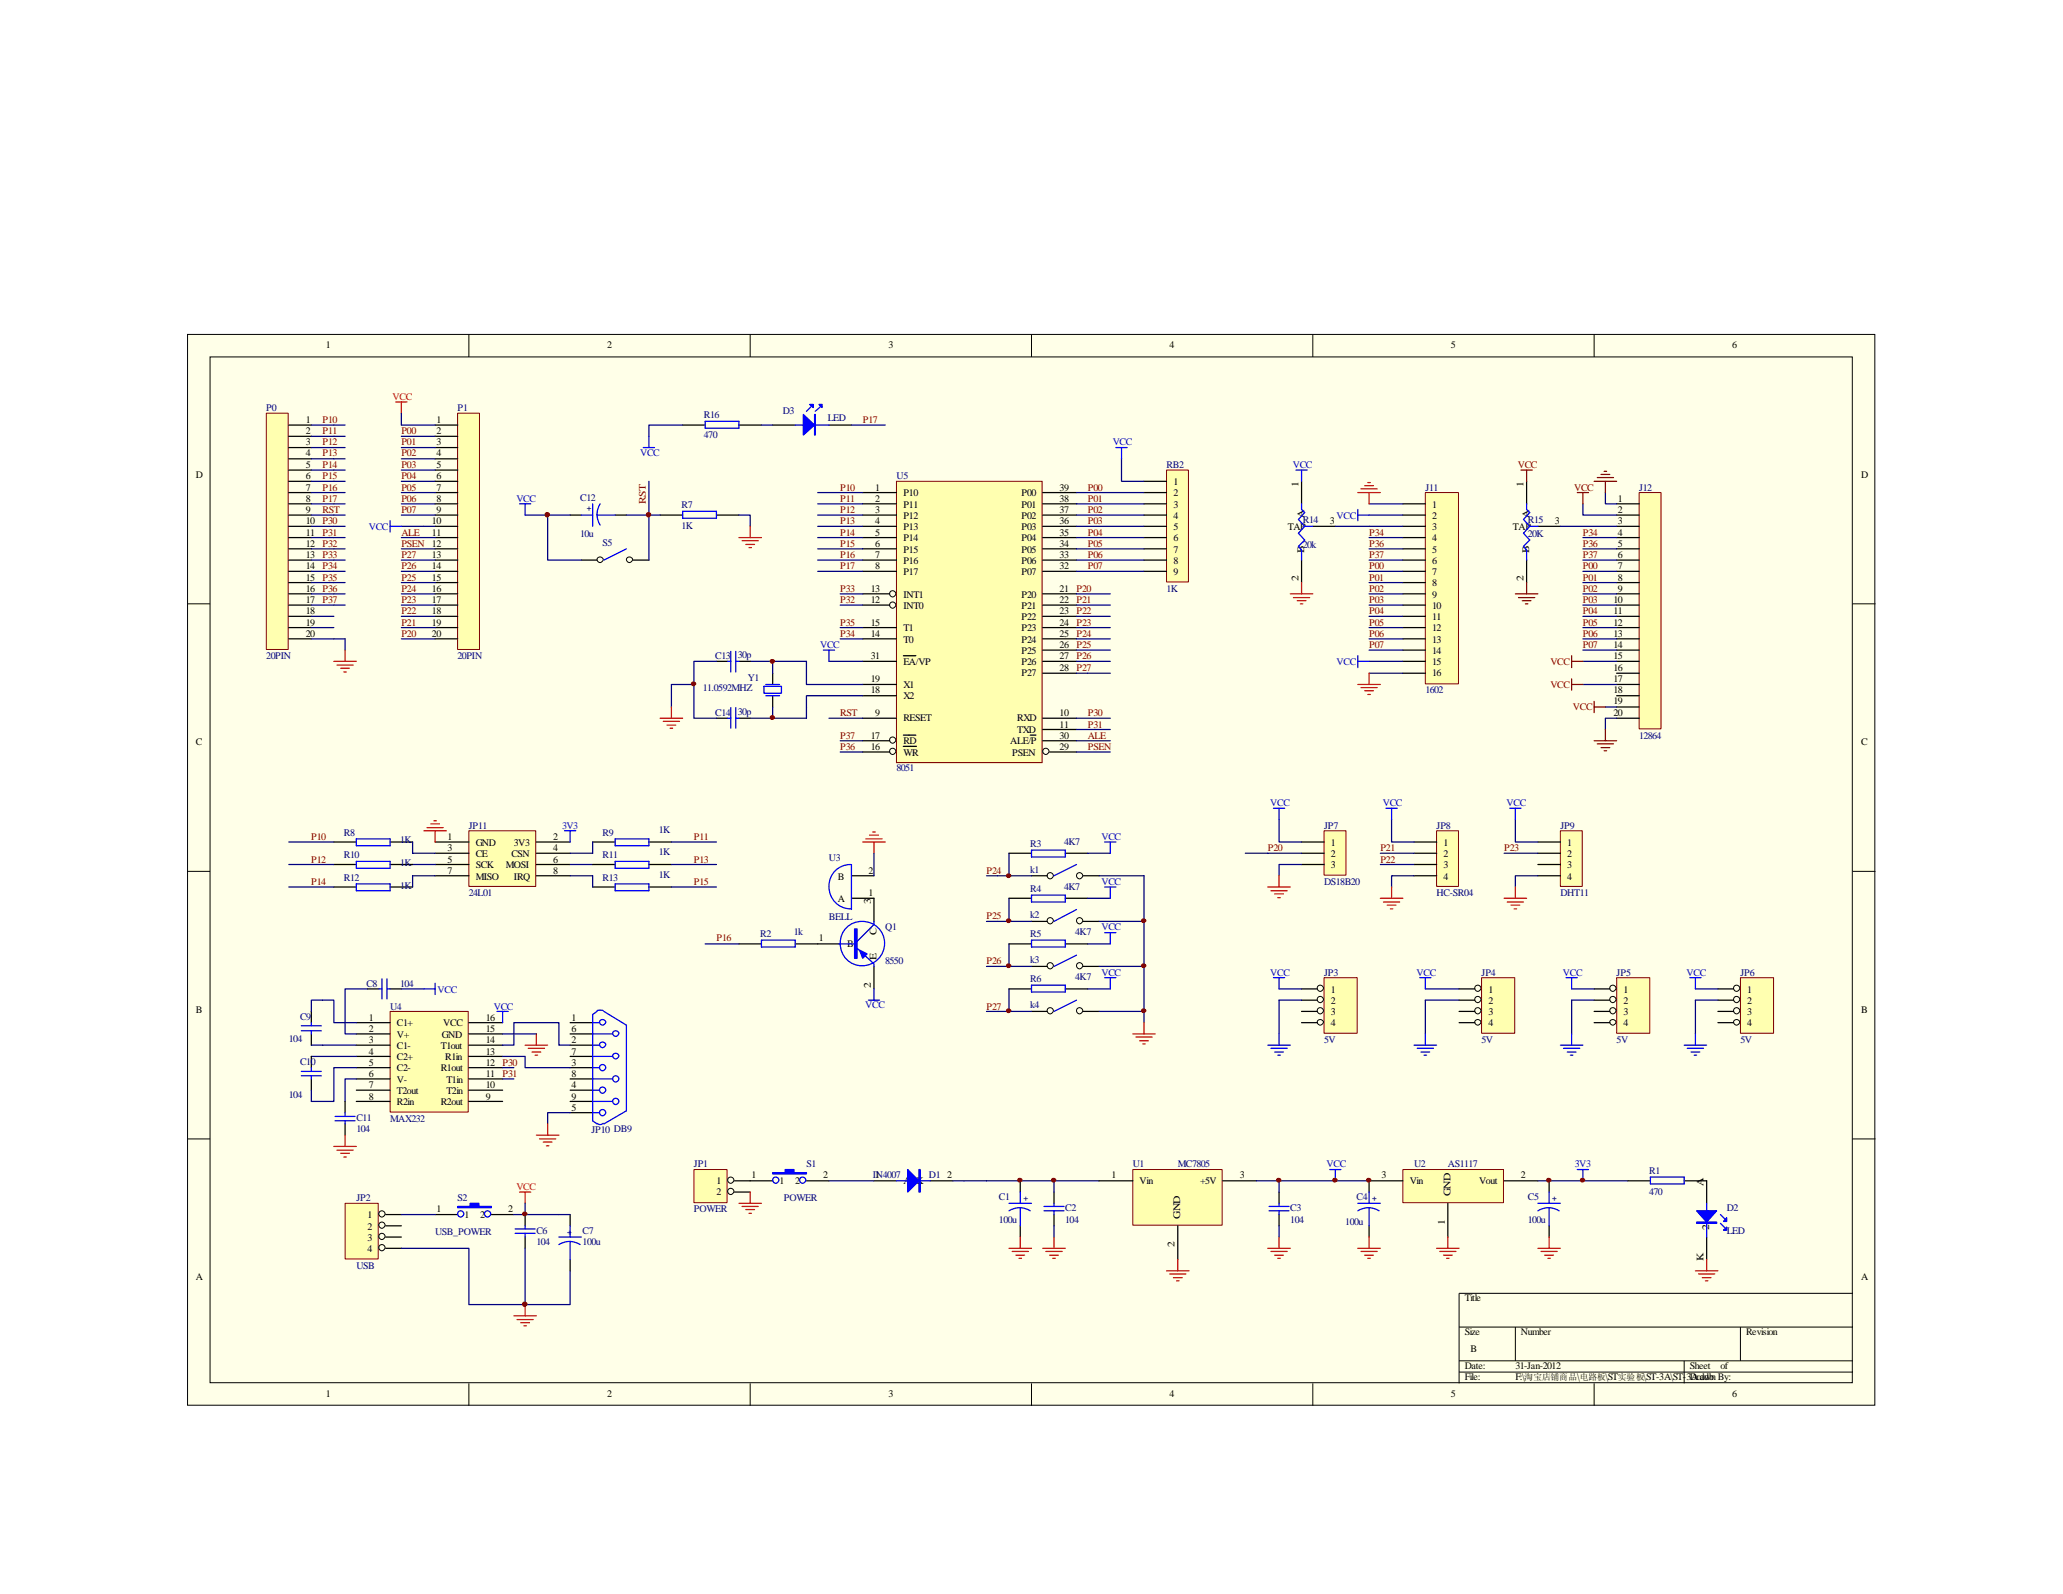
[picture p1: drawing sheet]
<svg xmlns="http://www.w3.org/2000/svg" width="279mm" height="216mm" viewBox="0 0 279 216" stroke-linecap="round" stroke-linejoin="round" font-family="sans-serif">
<defs><g id="words">
<g font-size="1.4">
<text x="44.1" y="47.2">1</text>
<text x="82.2" y="47.2">2</text>
<text x="120.3" y="47.2">3</text>
<text x="158.4" y="47.2">4</text>
<text x="196.5" y="47.2">5</text>
<text x="234.6" y="47.2">6</text>
<text x="41.4" y="57.2">1</text>
<text x="41.4" y="58.8">2</text>
<text x="59.1" y="57.2">1</text>
<text x="59.1" y="58.8">2</text>
<text x="26.5" y="64.8">D</text>
<text x="41.4" y="60.3">3</text>
<text x="41.4" y="61.8">4</text>
<text x="41.4" y="63.3">5</text>
<text x="41.4" y="64.9">6</text>
<text x="59.1" y="60.3">3</text>
<text x="59.1" y="61.8">4</text>
<text x="59.1" y="63.3">5</text>
<text x="59.1" y="64.9">6</text>
<text x="158.9" y="65.7">1</text>
<text x="175.9" y="66" transform="rotate(-90 175.9 66)">1</text>
<text x="206.3" y="66" transform="rotate(-90 206.3 66)">1</text>
<text x="252.1" y="64.8">D</text>
<text x="41.4" y="66.5">7</text>
<text x="41.4" y="68">8</text>
<text x="41.4" y="69.5">9</text>
<text x="41.4" y="71">10</text>
<text x="58.5" y="71">10</text>
<text x="59.1" y="66.5">7</text>
<text x="59.1" y="68">8</text>
<text x="59.1" y="69.5">9</text>
<text x="118.5" y="66.5">1</text>
<text x="118.5" y="68">2</text>
<text x="118.5" y="69.5">3</text>
<text x="118.5" y="71">4</text>
<text x="122.3" y="67.2">P10</text>
<text x="122.3" y="68.7">P11</text>
<text x="122.3" y="70.3">P12</text>
<text x="122.3" y="71.8">P13</text>
<text x="138.3" y="67.2">P00</text>
<text x="138.3" y="68.7">P01</text>
<text x="138.3" y="70.3">P02</text>
<text x="138.3" y="71.8">P03</text>
<text x="143.5" y="66.5">39</text>
<text x="143.5" y="68">38</text>
<text x="143.5" y="69.5">37</text>
<text x="143.5" y="71">36</text>
<text x="158.9" y="67.2">2</text>
<text x="158.9" y="68.7">3</text>
<text x="158.9" y="70.3">4</text>
<text x="158.9" y="71.8">5</text>
<text x="174.4" y="71.8">TAP</text>
<text x="176.6" y="70.2" transform="rotate(-90 176.6 70.2)">A</text>
<text x="180.1" y="71">3</text>
<text x="194" y="68.7">1</text>
<text x="194" y="70.3">2</text>
<text x="194" y="71.8">3</text>
<text x="204.9" y="71.8">TAP</text>
<text x="207.1" y="70.2" transform="rotate(-90 207.1 70.2)">A</text>
<text x="210.6" y="71">3</text>
<text x="219.1" y="68">1</text>
<text x="219.1" y="69.5">2</text>
<text x="219.1" y="71">3</text>
<text x="41.4" y="72.6">11</text>
<text x="41.4" y="74.1">12</text>
<text x="41.4" y="75.6">13</text>
<text x="41.4" y="77.1">14</text>
<text x="58.5" y="72.6">11</text>
<text x="58.5" y="74.1">12</text>
<text x="58.5" y="75.6">13</text>
<text x="58.5" y="77.1">14</text>
<text x="118.5" y="72.6">5</text>
<text x="118.5" y="74.1">6</text>
<text x="118.5" y="75.6">7</text>
<text x="118.5" y="77.1">8</text>
<text x="122.3" y="73.3">P14</text>
<text x="122.3" y="74.8">P15</text>
<text x="122.3" y="76.4">P16</text>
<text x="122.3" y="77.9">P17</text>
<text x="138.3" y="73.3">P04</text>
<text x="138.3" y="74.8">P05</text>
<text x="138.3" y="76.4">P06</text>
<text x="138.3" y="77.9">P07</text>
<text x="143.5" y="72.6">35</text>
<text x="143.5" y="74.1">34</text>
<text x="143.5" y="75.6">33</text>
<text x="143.5" y="77.1">32</text>
<text x="158.9" y="73.3">6</text>
<text x="158.9" y="74.8">7</text>
<text x="158.9" y="76.4">8</text>
<text x="158.9" y="77.9">9</text>
<text x="176.6" y="74.9" transform="rotate(-90 176.6 74.9)">B</text>
<text x="194" y="73.3">4</text>
<text x="194" y="74.8">5</text>
<text x="194" y="76.4">6</text>
<text x="194" y="77.9">7</text>
<text x="207.1" y="74.9" transform="rotate(-90 207.1 74.9)">B</text>
<text x="219.1" y="72.6">4</text>
<text x="219.1" y="74.1">5</text>
<text x="219.1" y="75.6">6</text>
<text x="219.1" y="77.1">7</text>
<text x="41.4" y="78.7">15</text>
<text x="41.4" y="80.2">16</text>
<text x="41.4" y="81.7">17</text>
<text x="41.4" y="83.2">18</text>
<text x="58.5" y="78.7">15</text>
<text x="58.5" y="80.2">16</text>
<text x="58.5" y="81.7">17</text>
<text x="58.5" y="83.2">18</text>
<text x="117.9" y="81.7">12</text>
<text x="117.9" y="80.2">13</text>
<text x="122.3" y="82.5">INT0</text>
<text x="122.3" y="80.9">INT1</text>
<text x="138.3" y="80.9">P20</text>
<text x="138.3" y="82.5">P21</text>
<text x="138.3" y="84">P22</text>
<text x="143.5" y="80.2">21</text>
<text x="143.5" y="81.7">22</text>
<text x="143.5" y="83.2">23</text>
<text x="175.9" y="78.7" transform="rotate(-90 175.9 78.7)">2</text>
<text x="194" y="79.4">8</text>
<text x="194" y="80.9">9</text>
<text x="194" y="82.5">10</text>
<text x="194" y="84">11</text>
<text x="206.3" y="78.7" transform="rotate(-90 206.3 78.7)">2</text>
<text x="218.5" y="81.7">10</text>
<text x="218.5" y="83.2">11</text>
<text x="219.1" y="78.7">8</text>
<text x="219.1" y="80.2">9</text>
<text x="41.4" y="84.8">19</text>
<text x="41.4" y="86.3">20</text>
<text x="58.5" y="84.8">19</text>
<text x="58.5" y="86.3">20</text>
<text x="117.9" y="89.3">31</text>
<text x="117.9" y="86.3">14</text>
<text x="117.9" y="84.8">15</text>
<text x="122.3" y="87">T0</text>
<text x="122.3" y="85.5">T1</text>
<text x="138.3" y="85.5">P23</text>
<text x="138.3" y="87">P24</text>
<text x="138.3" y="88.6">P25</text>
<text x="143.5" y="84.8">24</text>
<text x="143.5" y="86.3">25</text>
<text x="143.5" y="87.8">26</text>
<text x="143.5" y="89.3">27</text>
<text x="194" y="85.5">12</text>
<text x="194" y="87">13</text>
<text x="194" y="88.6">14</text>
<text x="218.5" y="84.8">12</text>
<text x="218.5" y="86.3">13</text>
<text x="218.5" y="87.8">14</text>
<text x="218.5" y="89.3">15</text>
<text x="117.9" y="92.4">19</text>
<text x="117.9" y="93.9">18</text>
<text x="122.3" y="90.1">EA/VP</text>
<text x="122.3" y="93.1">X1</text>
<text x="122.3" y="94.7">X2</text>
<text x="138.3" y="90.1">P26</text>
<text x="138.3" y="91.6">P27</text>
<text x="143.5" y="90.8">28</text>
<text x="194" y="90.1">15</text>
<text x="194" y="91.6">16</text>
<text x="218.5" y="90.8">16</text>
<text x="218.5" y="92.4">17</text>
<text x="218.5" y="93.9">18</text>
<text x="218.5" y="95.4">19</text>
<text x="26.5" y="100.9">C</text>
<text x="117.9" y="100.1">17</text>
<text x="117.9" y="101.6">16</text>
<text x="118.5" y="96.9">9</text>
<text x="122.3" y="97.7">RESET</text>
<text x="122.3" y="100.8">RD</text>
<text x="136.8" y="100.8">ALE/P</text>
<text x="137.8" y="99.3">TXD</text>
<text x="137.8" y="97.7">RXD</text>
<text x="143.5" y="101.6">29</text>
<text x="143.5" y="100.1">30</text>
<text x="143.5" y="98.6">11</text>
<text x="143.5" y="96.9">10</text>
<text x="218.5" y="96.9">20</text>
<text x="252.1" y="100.9">C</text>
<text x="122.3" y="102.4">WR</text>
<text x="137.1" y="102.4">PSEN</text>
<text x="60.6" y="113.8">1</text>
<text x="74.9" y="113.8">2</text>
<text x="60.6" y="115.3">3</text>
<text x="60.6" y="116.8">5</text>
<text x="60.6" y="118.4">7</text>
<text x="64.4" y="114.6">GND</text>
<text x="64.4" y="116.1">CE</text>
<text x="64.4" y="117.6">SCK</text>
<text x="64.4" y="119.1">MISO</text>
<text x="68.5" y="117.6">MOSI</text>
<text x="69.3" y="116.1">CSN</text>
<text x="69.6" y="114.6">3V3</text>
<text x="69.6" y="119.1">IRQ</text>
<text x="74.9" y="118.4">8</text>
<text x="74.9" y="115.3">4</text>
<text x="74.9" y="116.8">6</text>
<text x="113.5" y="119.1">B</text>
<text x="117.6" y="118.4">2</text>
<text x="180.3" y="114.6">1</text>
<text x="180.3" y="116.1">2</text>
<text x="180.3" y="117.6">3</text>
<text x="195.5" y="114.6">1</text>
<text x="195.5" y="116.1">2</text>
<text x="195.5" y="117.6">3</text>
<text x="195.5" y="119.1">4</text>
<text x="212.3" y="114.6">1</text>
<text x="212.3" y="116.1">2</text>
<text x="212.3" y="117.6">3</text>
<text x="212.3" y="119.1">4</text>
<text x="113.5" y="122.2">A</text>
<text x="117.6" y="121.4">1</text>
<text x="117.9" y="122.4" transform="rotate(-90 117.9 122.4)">3</text>
<text x="110.9" y="127.5">1</text>
<text x="114.7" y="128.3">B</text>
<text x="118.7" y="130" transform="rotate(-90 118.7 130)">E</text>
<text x="118.7" y="126.6" transform="rotate(-90 118.7 126.6)">C</text>
<text x="26.5" y="137.2">B</text>
<text x="117.9" y="133.8" transform="rotate(-90 117.9 133.8)">2</text>
<text x="180.3" y="134.5">1</text>
<text x="180.3" y="136">2</text>
<text x="180.3" y="137.5">3</text>
<text x="201.6" y="134.5">1</text>
<text x="201.6" y="136">2</text>
<text x="201.6" y="137.5">3</text>
<text x="219.9" y="134.5">1</text>
<text x="219.9" y="136">2</text>
<text x="219.9" y="137.5">3</text>
<text x="236.6" y="134.5">1</text>
<text x="236.6" y="136">2</text>
<text x="236.6" y="137.5">3</text>
<text x="252.1" y="137.2">B</text>
<text x="50" y="138.3">1</text>
<text x="50" y="139.8">2</text>
<text x="50" y="141.3">3</text>
<text x="50" y="142.8">4</text>
<text x="53.8" y="139">C1+</text>
<text x="53.8" y="140.5">V+</text>
<text x="53.8" y="142.1">C1-</text>
<text x="53.8" y="143.6">C2+</text>
<text x="59.7" y="142.1">T1out</text>
<text x="59.9" y="140.5">GND</text>
<text x="60" y="139">VCC</text>
<text x="60.3" y="143.6">R1in</text>
<text x="65.8" y="141.3">14</text>
<text x="65.8" y="139.8">15</text>
<text x="65.8" y="142.8">13</text>
<text x="65.8" y="138.3">16</text>
<text x="77.4" y="138.3">1</text>
<text x="77.4" y="139.8">6</text>
<text x="77.4" y="141.3">2</text>
<text x="77.4" y="142.8">7</text>
<text x="180.3" y="139">4</text>
<text x="201.6" y="139">4</text>
<text x="219.9" y="139">4</text>
<text x="236.6" y="139">4</text>
<text x="50" y="144.4">5</text>
<text x="50" y="145.9">6</text>
<text x="50" y="147.4">7</text>
<text x="50" y="148.9">8</text>
<text x="53.8" y="145.1">C2-</text>
<text x="53.8" y="146.6">V-</text>
<text x="53.8" y="148.2">T2out</text>
<text x="53.8" y="149.7">R2in</text>
<text x="59.7" y="149.7">R2out</text>
<text x="59.7" y="145.1">R1out</text>
<text x="60.5" y="148.2">T2in</text>
<text x="60.5" y="146.6">T1in</text>
<text x="65.8" y="148.9">9</text>
<text x="65.8" y="147.4">10</text>
<text x="65.8" y="145.9">11</text>
<text x="65.8" y="144.4">12</text>
<text x="77.4" y="144.4">3</text>
<text x="77.4" y="145.9">8</text>
<text x="77.4" y="147.4">4</text>
<text x="77.4" y="148.9">9</text>
<text x="77.4" y="150.5">5</text>
<text x="97" y="160.4">1</text>
<text x="97" y="161.9">2</text>
<text x="101.8" y="159.6">1</text>
<text x="105.6" y="160.4">1</text>
<text x="107.7" y="160.4">2</text>
<text x="111.5" y="159.6">2</text>
<text x="122.3" y="160.4">A</text>
<text x="124.1" y="160.4">K</text>
<text x="128.3" y="159.6">2</text>
<text x="150.5" y="159.6">1</text>
<text x="154.3" y="160.4">Vin</text>
<text x="162.6" y="160.4">+5V</text>
<text x="167.9" y="159.6">3</text>
<text x="187.1" y="159.6">3</text>
<text x="190.9" y="160.4">Vin</text>
<text x="200.3" y="160.4">Vout</text>
<text x="206" y="159.6">2</text>
<text x="230.7" y="160.7" transform="rotate(-90 230.7 160.7)">A</text>
<text x="49.8" y="164.9">1</text>
<text x="49.8" y="166.5">2</text>
<text x="59.1" y="164.2">1</text>
<text x="62.9" y="164.9">1</text>
<text x="65" y="164.9">2</text>
<text x="68.8" y="164.2">2</text>
<text x="159.9" y="165.1" transform="rotate(-90 159.9 165.1)">GND</text>
<text x="195.7" y="165.9" transform="rotate(-90 195.7 165.9)">1</text>
<text x="196.4" y="162.1" transform="rotate(-90 196.4 162.1)">GND</text>
<text x="231.5" y="166.6" transform="rotate(-90 231.5 166.6)">2</text>
<text x="231.5" y="164.5" transform="rotate(-90 231.5 164.5)">1</text>
<text x="26.5" y="173.4">A</text>
<text x="49.8" y="168.1">3</text>
<text x="49.8" y="169.6">4</text>
<text x="159.1" y="168.9" transform="rotate(-90 159.1 168.9)">2</text>
<text x="230.7" y="170.9" transform="rotate(-90 230.7 170.9)">K</text>
<text x="252.1" y="173.4">A</text>
<text x="198.4" y="176.3">Title</text>
<text x="198.4" y="180.8">Size</text>
<text x="198.4" y="185.4">Date:</text>
<text x="199.1" y="183.1">B</text>
<text x="205.2" y="185.4">31-Jan-2012</text>
<text x="206" y="180.8">Number</text>
<text x="228.9" y="185.4">Sheet</text>
<text x="233" y="185.4">of</text>
<text x="236.5" y="180.8">Revision</text>
<text x="44.1" y="189.2">1</text>
<text x="82.2" y="189.2">2</text>
<text x="120.3" y="189.2">3</text>
<text x="158.4" y="189.2">4</text>
<text x="196.5" y="189.2">5</text>
<text x="198.4" y="186.9">File:</text>
<text x="205.2" y="186.9">F:\</text>
<text x="213.6" y="186.9">\</text>
<text x="217.4" y="186.9">\ST</text>
<text x="222.6" y="186.9">\ST-3A\ST-</text>
<text x="228.4" y="186.9">3Dradb</text>
<text x="229" y="186.9">A.dwn By:</text>
<text x="234.6" y="189.2">6</text>
</g>
<g font-size="1.4" fill="#000080">
<text x="36.1" y="55.7">P0</text>
<text x="62" y="55.7">P1</text>
<text x="95.3" y="56.6">R16</text>
<text x="95.3" y="59.3">470</text>
<text x="106" y="56">D3</text>
<text x="112.1" y="57.1">LED</text>
<text x="121.4" y="64.9">U5</text>
<text x="158" y="63.3">RB2</text>
<text x="78.6" y="67.8">C12</text>
<text x="92.3" y="68.8">R7</text>
<text x="92.3" y="71.6">1K</text>
<text x="176.4" y="70.9">R14</text>
<text x="193" y="66.5">J11</text>
<text x="206.9" y="70.9">R15</text>
<text x="222" y="66.5">J12</text>
<text x="78.6" y="72.7">10u</text>
<text x="81.6" y="73.9">S5</text>
<text x="176.4" y="74.3">20k</text>
<text x="206.9" y="72.7">20K</text>
<text x="158" y="80.2">1K</text>
<text x="36.1" y="89.3">20PIN</text>
<text x="62" y="89.3">20PIN</text>
<text x="96.9" y="89.3">C13</text>
<text x="99.9" y="89.2">30p</text>
<text x="95.2" y="93.6">11.0592MHZ</text>
<text x="101.3" y="92.3">Y1</text>
<text x="193" y="93.9">1602</text>
<text x="96.9" y="96.9">C14</text>
<text x="99.9" y="96.9">30p</text>
<text x="222" y="100.1">12864</text>
<text x="121.4" y="104.5">8051</text>
<text x="46.6" y="113.2">R8</text>
<text x="63.5" y="112.3">JP11</text>
<text x="81.6" y="113.2">R9</text>
<text x="89.2" y="112.9">1K</text>
<text x="179.3" y="112.3">JP7</text>
<text x="194.6" y="112.3">JP8</text>
<text x="211.3" y="112.3">JP9</text>
<text x="46.6" y="116.2">R10</text>
<text x="46.6" y="119.3">R12</text>
<text x="54.2" y="114.2">1K</text>
<text x="54.2" y="117.3">1K</text>
<text x="81.6" y="116.2">R11</text>
<text x="81.6" y="119.3">R13</text>
<text x="89.2" y="115.7">1K</text>
<text x="89.2" y="118.9">1K</text>
<text x="112.3" y="116.7">U3</text>
<text x="139.5" y="118.2">k1</text>
<text x="139.5" y="114.7">R3</text>
<text x="144.1" y="114.4">4K7</text>
<text x="179.3" y="119.9">DS18B20</text>
<text x="54.2" y="120.4">1K</text>
<text x="63.5" y="121.4">24L01</text>
<text x="112.3" y="124.6">BELL</text>
<text x="119.9" y="126">Q1</text>
<text x="139.5" y="124.3">k2</text>
<text x="139.5" y="120.8">R4</text>
<text x="144.1" y="120.5">4K7</text>
<text x="194.6" y="121.4">HC-SR04</text>
<text x="211.3" y="121.4">DHT11</text>
<text x="103" y="126.9">R2</text>
<text x="107.5" y="126.7">1k</text>
<text x="119.9" y="130.6">8550</text>
<text x="139.5" y="130.5">k3</text>
<text x="139.5" y="126.9">R5</text>
<text x="145.6" y="126.7">4K7</text>
<text x="49.6" y="133.7">C8</text>
<text x="52.8" y="136.7">U4</text>
<text x="54.2" y="133.7">104</text>
<text x="139.5" y="136.6">k4</text>
<text x="139.5" y="133">R6</text>
<text x="145.6" y="132.8">4K7</text>
<text x="179.3" y="132.2">JP3</text>
<text x="200.7" y="132.2">JP4</text>
<text x="218.9" y="132.2">JP5</text>
<text x="235.7" y="132.2">JP6</text>
<text x="39.1" y="141.1">104</text>
<text x="40.6" y="138.1">C9</text>
<text x="179.3" y="141.3">5V</text>
<text x="200.7" y="141.3">5V</text>
<text x="218.9" y="141.3">5V</text>
<text x="235.7" y="141.3">5V</text>
<text x="39.1" y="148.8">104</text>
<text x="40.6" y="144.2">C10</text>
<text x="48.3" y="151.8">C11</text>
<text x="48.3" y="153.3">104</text>
<text x="52.8" y="152">MAX232</text>
<text x="80.1" y="153.5">JP10 DB9</text>
<text x="94" y="158.1">JP1</text>
<text x="109.2" y="158.1">S1</text>
<text x="118.2" y="159.6">I1N4007</text>
<text x="125.8" y="159.6">D1</text>
<text x="153.4" y="158.1">U1</text>
<text x="159.5" y="158.1">MC7805</text>
<text x="191.5" y="158.1">U2</text>
<text x="196.1" y="158.1">AS1117</text>
<text x="223.4" y="159">R1</text>
<text x="223.4" y="161.8">470</text>
<text x="48.3" y="162.6">JP2</text>
<text x="58.9" y="167.3">USB_POWER</text>
<text x="62" y="162.6">S2</text>
<text x="72.6" y="167.1">C6</text>
<text x="78.9" y="167.1">C7</text>
<text x="94" y="164.2">POWER</text>
<text x="106.2" y="162.6">POWER</text>
<text x="135.3" y="162.6">C1</text>
<text x="135.3" y="165.6">100u</text>
<text x="144.3" y="164.1">C2</text>
<text x="144.3" y="165.6">104</text>
<text x="174.8" y="164.1">C3</text>
<text x="174.8" y="165.6">104</text>
<text x="182.2" y="165.9">100u</text>
<text x="183.7" y="162.6">C4</text>
<text x="206.9" y="162.6">C5</text>
<text x="206.9" y="165.6">100u</text>
<text x="233.8" y="164.1">D2</text>
<text x="233.8" y="167.1">LED</text>
<text x="48.3" y="171.9">USB</text>
<text x="72.6" y="168.7">104</text>
<text x="78.9" y="168.7">100u</text>
</g>
<g font-size="1.4" fill="#800000">
<text x="43.7" y="57.2">P10</text>
<text x="43.7" y="58.8">P11</text>
<text x="54.4" y="58.8">P00</text>
<text x="116.8" y="57.2">P17</text>
<text x="43.7" y="60.3">P12</text>
<text x="43.7" y="61.8">P13</text>
<text x="43.7" y="63.3">P14</text>
<text x="43.7" y="64.9">P15</text>
<text x="54.4" y="60.3">P01</text>
<text x="54.4" y="61.8">P02</text>
<text x="54.4" y="63.3">P03</text>
<text x="54.4" y="64.9">P04</text>
<text x="205.6" y="63.3">VCC</text>
<text x="43.7" y="66.5">P16</text>
<text x="43.7" y="68">P17</text>
<text x="43.7" y="71">P30</text>
<text x="43.7" y="69.5">RST</text>
<text x="54.4" y="66.5">P05</text>
<text x="54.4" y="68">P06</text>
<text x="54.4" y="69.5">P07</text>
<text x="87.5" y="68.2" transform="rotate(-90 87.5 68.2)">RST</text>
<text x="113.8" y="68">P11</text>
<text x="113.8" y="69.5">P12</text>
<text x="113.8" y="71">P13</text>
<text x="113.8" y="66.5">P10</text>
<text x="147.3" y="66.5">P00</text>
<text x="147.3" y="68">P01</text>
<text x="147.3" y="69.5">P02</text>
<text x="147.3" y="71">P03</text>
<text x="213.2" y="66.5">VCC</text>
<text x="43.7" y="72.6">P31</text>
<text x="43.7" y="74.1">P32</text>
<text x="43.7" y="75.6">P33</text>
<text x="43.7" y="77.1">P34</text>
<text x="54.4" y="77.1">P26</text>
<text x="54.4" y="75.6">P27</text>
<text x="54.4" y="72.6">ALE</text>
<text x="54.4" y="74.1">PSEN</text>
<text x="113.8" y="72.6">P14</text>
<text x="113.8" y="74.1">P15</text>
<text x="113.8" y="75.6">P16</text>
<text x="113.8" y="77.1">P17</text>
<text x="147.3" y="72.6">P04</text>
<text x="147.3" y="74.1">P05</text>
<text x="147.3" y="75.6">P06</text>
<text x="147.3" y="77.1">P07</text>
<text x="185.4" y="72.6">P34</text>
<text x="185.4" y="74.1">P36</text>
<text x="185.4" y="75.6">P37</text>
<text x="185.4" y="77.1">P00</text>
<text x="214.4" y="75.6">P37</text>
<text x="214.4" y="74.1">P36</text>
<text x="214.4" y="72.6">P34</text>
<text x="214.4" y="77.1">P00</text>
<text x="43.7" y="78.7">P35</text>
<text x="43.7" y="80.2">P36</text>
<text x="43.7" y="81.7">P37</text>
<text x="54.4" y="83.2">P22</text>
<text x="54.4" y="81.7">P23</text>
<text x="54.4" y="80.2">P24</text>
<text x="54.4" y="78.7">P25</text>
<text x="113.8" y="80.2">P33</text>
<text x="113.8" y="81.7">P32</text>
<text x="145.8" y="80.2">P20</text>
<text x="145.8" y="81.7">P21</text>
<text x="145.8" y="83.2">P22</text>
<text x="185.4" y="78.7">P01</text>
<text x="185.4" y="80.2">P02</text>
<text x="185.4" y="81.7">P03</text>
<text x="185.4" y="83.2">P04</text>
<text x="214.4" y="78.7">P01</text>
<text x="214.4" y="80.2">P02</text>
<text x="214.4" y="81.7">P03</text>
<text x="214.4" y="83.2">P04</text>
<text x="54.4" y="86.3">P20</text>
<text x="54.4" y="84.8">P21</text>
<text x="113.8" y="84.8">P35</text>
<text x="113.8" y="86.3">P34</text>
<text x="145.8" y="84.8">P23</text>
<text x="145.8" y="86.3">P24</text>
<text x="145.8" y="87.8">P25</text>
<text x="145.8" y="89.3">P26</text>
<text x="185.4" y="84.8">P05</text>
<text x="185.4" y="86.3">P06</text>
<text x="185.4" y="87.8">P07</text>
<text x="214.4" y="84.8">P05</text>
<text x="214.4" y="86.3">P06</text>
<text x="214.4" y="87.8">P07</text>
<text x="145.8" y="90.8">P27</text>
<text x="210" y="90.1">VCC</text>
<text x="210" y="93.1">VCC</text>
<text x="113.8" y="100.1">P37</text>
<text x="113.8" y="101.6">P36</text>
<text x="113.8" y="96.9">RST</text>
<text x="147.3" y="96.9">P30</text>
<text x="147.3" y="98.6">P31</text>
<text x="147.3" y="100.1">ALE</text>
<text x="147.3" y="101.6">PSEN</text>
<text x="213" y="96.2">VCC</text>
<text x="42.2" y="113.8">P10</text>
<text x="94" y="113.8">P11</text>
<text x="42.2" y="116.8">P12</text>
<text x="42.2" y="119.9">P14</text>
<text x="94" y="116.8">P13</text>
<text x="94" y="119.9">P15</text>
<text x="133.6" y="118.4">P24</text>
<text x="171.7" y="115.3">P20</text>
<text x="186.9" y="115.3">P21</text>
<text x="186.9" y="116.8">P22</text>
<text x="203.7" y="115.3">P23</text>
<text x="133.6" y="124.5">P25</text>
<text x="97" y="127.5">P16</text>
<text x="133.6" y="130.6">P26</text>
<text x="133.6" y="136.7">P27</text>
<text x="68.1" y="144.4">P30</text>
<text x="68.1" y="145.9">P31</text>
</g>
<g font-size="1.4" fill="#f00">
<text x="53.2" y="54.2">VCC</text>
<text x="69.9" y="161.1">VCC</text>
</g>
<g font-size="1.4" fill="#00f">
<text x="86.7" y="61.7">VCC</text>
<text x="150.7" y="60.3">VCC</text>
<text x="175.1" y="63.3">VCC</text>
<text x="50" y="71.8">VCC</text>
<text x="69.9" y="68">VCC</text>
<text x="181" y="70.3">VCC</text>
<text x="111.1" y="87.8">VCC</text>
<text x="181" y="90.1">VCC</text>
<text x="76.1" y="112.3">3V3</text>
<text x="149.2" y="113.8">VCC</text>
<text x="172" y="109.2">VCC</text>
<text x="187.3" y="109.2">VCC</text>
<text x="204" y="109.2">VCC</text>
<text x="149.2" y="119.9">VCC</text>
<text x="149.2" y="126">VCC</text>
<text x="59.3" y="134.5">VCC</text>
<text x="66.9" y="136.7">VCC</text>
<text x="117.2" y="136.6">VCC</text>
<text x="149.2" y="132.2">VCC</text>
<text x="172" y="132.2">VCC</text>
<text x="191.9" y="132.2">VCC</text>
<text x="211.7" y="132.2">VCC</text>
<text x="228.4" y="132.2">VCC</text>
<text x="179.7" y="158.1">VCC</text>
<text x="213.3" y="158.1">3V3</text>
</g>
<g font-size="1.2">
<text x="206.4" y="186.9">淘宝店铺商品 电路板</text>
<text x="219.1" y="186.9">实验板</text>
</g>
<g font-size="1.1" fill="#000080">
<text x="80.1" y="69.3" transform="rotate(-90 80.1 69.3)">+</text>
<text x="76.8" y="167.2">+</text>
<text x="138.6" y="162.6">+</text>
<text x="185.8" y="162.6">+</text>
<text x="210.2" y="162.6">+</text>
</g>
</g></defs>
<path d="M25.4 45.3h228.5v145h-228.5z" fill="#ffffe8"/>
<g fill="none" stroke="#000" stroke-width=".14">
<path d="M25.4 45.3h228.5v145h-228.5zM28.4 48.3h222.5v139h-222.5zM63.5 45.3v3M101.6 45.3v3M139.7 45.3v3M177.8 45.3v3M215.9 45.3v3M25.4 81.8h3M251 81.8h3M25.4 118h3M251 118h3M25.4 154.3h3"/>
<path d="M251 154.3h3M197.6 179.7h53.4M205.2 179.7v4.6M235.7 179.7v4.6M251 175.2h-53.4v12.2M63.5 187.4v3M101.6 187.4v3M139.7 187.4v3M177.8 187.4v3M197.6 184.3h53.4M197.6 185.8h53.4M215.9 187.4v3"/>
<path d="M228.1 184.3v3.1"/>
</g>
<path d="M121.5 65.3h19.6v38h-19.6z" fill="#ffffb0"/>
<path d="M121.4 65.2h19.7v38.1h-19.7z" fill="none" stroke="#800000" stroke-width=".14"/>
<g fill="none" stroke="#000" stroke-width=".17">
<path d="M77.2 69.8h1.5M78.7 75.9h2.2M83.3 69.8h1.5M85.8 75.9h2.1M89.4 69.8h3.1M97 69.8h3.1M116.8 66.7h4.6M116.8 68.2h4.6M116.8 69.8h4.6M116.8 71.3h4.6M116.8 72.8h4.6M116.8 74.3h4.6"/>
<path d="M116.8 75.9h4.6M116.8 77.4h4.6M141.2 66.7h4.6M141.2 68.2h4.6M141.2 69.8h4.6M141.2 71.3h4.6M141.2 72.8h4.6M141.2 74.3h4.6M141.2 75.9h4.6M141.2 77.4h4.6M97 89.6h1.6M97 97.3h1.6"/>
<path d="M100.1 89.6h1.5M100.1 97.3h1.5M104.6 91.2v1.5M104.6 94.2v1.6M116.8 89.6h4.6M116.8 92.7h4.6M116.8 94.2h4.6M116.8 97.3h4.6M116.8 82h3.7M116.8 80.4h3.7M116.8 86.5h4.6M116.8 85h4.6"/>
<path d="M122.3 88.8h1.7M122.3 99.6h1.7M139.5 99.6h.8M141.2 89.6h4.6M141.2 97.3h4.6M141.2 82h4.6M141.2 80.4h4.6M141.2 86.5h4.6M141.2 85h4.6M141.2 83.5h4.6M141.2 88.1h4.6M141.2 91.2h4.6"/>
<path d="M141.2 98.8h4.6M116.8 100.3h3.7M116.8 101.9h3.7M122.3 101.1h1.8M141.2 100.3h4.6M142.2 101.9h3.6M77.2 138.5h3.1M77.2 140h3.1M77.2 141.6h3.1M77.2 143.1h3.1M77.2 144.6h3.1M77.2 146.1h3.1"/>
<path d="M77.2 147.7h3.1M77.2 149.2h3.1M77.2 150.7h3.1"/>
</g>
<g fill="none" stroke="#000" stroke-width=".14">
<circle cx="81.3" cy="75.8" r=".4"/>
<circle cx="85.3" cy="75.8" r=".4"/>
<circle cx="120.9" cy="80.4" r=".42"/>
<circle cx="120.9" cy="81.9" r=".42"/>
<circle cx="120.9" cy="100.2" r=".42"/>
<circle cx="120.9" cy="101.8" r=".42"/>
<circle cx="141.6" cy="101.8" r=".42"/>
</g>
<path d="M71.1 69.8h3.1M77.2 69.8h-3v6.1h4.5M84.8 69.8h4.6M87.9 69.8v6.1M100.1 69.8h1.5v1.5M94 92.7h-3.1v3.1M97 89.6h-3v7.7h3M101.6 89.6h3M101.6 97.3h3M104.6 91.2v-1.6h4.6v3.1h7.6M112.3 89.6h4.5M116.8 94.2h-7.6v3.1h-4.6v-1.5" fill="none" stroke="#000080" stroke-width=".17"/>
<g fill="none" stroke="#00f" stroke-width=".17">
<path d="M70.4 68.2h1.5M71.1 68.2v1.6M78.7 69.8h1.6M80.3 68.2v3.1M80.9 69.8h2.4M81.3 68.2a2.66 2.66 0 0 0 0 2.9M84.8 74.3l-3 1.6M92.5 69.3h4.5v.9h-4.5zM98.6 89.6h.4M98.6 97.3h.4M99 88.2v2.8M99 95.8v2.8"/>
<path d="M99.7 89.6h.4M99.7 88.2v2.8M99.7 95.8v2.8M99.7 97.3h.4M103.5 93h2.3v.9h-2.3zM103.7 92.7h1.9M103.7 94.2h1.9M111.5 88.1h1.5M112.3 88.1v1.5M80.3 138.5h.9M80.9 136.9l.4-.1 .4 .1M80.9 137l-.6 .4v14.4l.6 .4"/>
<path d="M81.8 137l3 1.9v11.6l-3 1.7M80.3 150.7h.9M80.3 149.2h2.7M80.3 147.7h.9M80.3 146.1h2.7M80.3 144.6h.9M80.3 143.1h2.7M80.3 141.6h.9M80.3 140h2.7M80.9 152.1l.4 .2 .4-.2"/>
<circle cx="81.6" cy="138.5" r=".4"/>
<circle cx="83.4" cy="140" r=".4"/>
<circle cx="81.6" cy="144.6" r=".42"/>
<circle cx="81.6" cy="150.7" r=".42"/>
<circle cx="81.6" cy="147.6" r=".42"/>
<circle cx="81.6" cy="141.5" r=".4"/>
<circle cx="83.4" cy="149.2" r=".42"/>
<circle cx="83.4" cy="146.1" r=".42"/>
<circle cx="83.4" cy="143" r=".4"/>
</g>
<path d="M100.1 72.8h3M100.5 73.2h2.2M101 73.7h1.2M101.4 74.2h.4M101.6 71.3v1.5M89.4 97.3h3.1M89.8 97.7h2.2M90.3 98.2h1.2M90.8 98.6h.3M90.9 95.8v1.5" fill="none" stroke="#f00" stroke-width=".17"/>
<path d="M158.1 63.8h2.9v15h-2.9z" fill="#ffffb0"/>
<path d="M158 63.7h3v15.1h-3z" fill="none" stroke="#800000" stroke-width=".14"/>
<path d="M154.9 65.2h3.1M154.9 66.7h3.1M154.9 68.2h3.1M154.9 69.8h3.1M154.9 71.3h3.1M154.9 72.8h3.1M154.9 74.3h3.1M154.9 75.9h3.1M154.9 77.4h3.1" fill="none" stroke="#000" stroke-width=".17"/>
<path d="M145.8 66.7h9.1M145.8 68.2h9.1M145.8 69.8h9.1M145.8 71.3h9.1M145.8 72.8h9.1M145.8 74.3h9.1M145.8 75.9h9.1M145.8 77.4h9.1M151.9 62.1v3.1h3M145.8 97.3h4.6M145.8 98.8h4.6" fill="none" stroke="#000080" stroke-width=".17"/>
<path d="M151.1 60.6h1.6M151.9 60.6v1.5" fill="none" stroke="#00f" stroke-width=".17"/>
<path d="M52.9 137.1h10.5v13.5h-10.5z" fill="#ffffb0"/>
<path d="M52.8 137h10.6v13.6h-10.6z" fill="none" stroke="#800000" stroke-width=".14"/>
<g fill="none" stroke="#000" stroke-width=".17">
<path d="M42.2 137v1.5M48.3 138.5h4.5M49.8 133.9h1.5M52.8 133.9h1.6M63.5 138.5h4.6M42.2 140v1.6M42.2 143.1v1.5M42.2 146.1v1.6M46.7 149.2v1.5M46.7 152.2v1.6M48.3 140h4.5M48.3 141.6h4.5"/>
<path d="M48.3 143.1h4.5M48.3 144.6h4.5M48.3 146.1h4.5M48.3 147.7h4.5M48.3 149.2h4.5M63.5 140h4.6M63.5 141.6h4.6M63.5 143.1h4.6M63.5 144.6h4.6M63.5 146.1h4.6M63.5 147.7h4.6M63.5 149.2h4.6"/>
</g>
<g fill="none" stroke="#000080" stroke-width=".17">
<path d="M110.7 66.7h6.1M110.7 68.2h6.1M110.7 69.8h6.1M110.7 71.3h6.1M110.7 72.8h6.1M110.7 74.3h6.1M110.7 75.9h6.1M110.7 77.4h6.1M113.8 80.4h3M113.8 82h3M113.8 85h3M113.8 86.5h3"/>
<path d="M145.8 80.4h4.6M145.8 82h4.6M145.8 83.5h4.6M145.8 85h4.6M145.8 86.5h4.6M145.8 88.1h4.6M145.8 89.6h4.6M145.8 91.2h4.6M113.8 100.3h3M113.8 101.9h3M42.2 137v-1.5h3v3h3.1M49.8 133.9h-3.1v6.1h1.6"/>
<path d="M54.4 133.9h3M42.2 141.6h6.1M42.2 143.1h6.1M48.3 144.6h-3.1v4.6h-3v-1.5M48.3 146.1h-1.6v3.1M68.1 141.6h1.5v-3.1h6.1v3.1h1.5M68.1 143.1h3v1.5h6.1M68.1 140h4.5M68.1 144.6h1.5M68.1 146.1h1.5M77.2 150.7h-3v1.5"/>
</g>
<g fill="none" stroke="#00f" stroke-width=".17">
<path d="M40.8 139.6h2.7M40.8 138.9h2.7M42.2 138.5v.4M42.2 139.6v.4M51.3 133.9h.4M51.7 132.6v2.7M52.4 133.9h.4M52.4 132.6v2.7M57.4 133.9h1.5M58.9 133.2v1.5M67.3 137h1.5M68.1 137v1.5"/>
<path d="M40.8 145.7h2.7M40.8 145.1h2.7M42.2 144.6v.5M42.2 145.7v.4M45.4 151.8h2.7M45.4 151.2h2.7M46.7 150.7v.5M46.7 151.8v.4"/>
</g>
<g fill="none" stroke="#f00" stroke-width=".17">
<path d="M45.2 155.3h3.1M45.6 155.8h2.2M46.1 156.2h1.2M46.6 156.7h.3M46.7 153.8v1.5M71.1 141.6h3.1M71.5 142h2.2M72.1 142.5h1.1M72.5 142.9h.3M72.6 140v1.6M72.6 153.8h3.1M73.1 154.3h2.2"/>
<path d="M73.6 154.7h1.2M74 155.2h.3M74.2 152.2v1.6"/>
</g>
<path d="M179.4 132.5h4.4v7.5h-4.4z" fill="#ffffb0"/>
<path d="M179.3 132.4h4.5v7.6h-4.5z" fill="none" stroke="#800000" stroke-width=".14"/>
<g fill="none" stroke="#000" stroke-width=".14">
<circle cx="178.8" cy="135.4" r=".42"/>
<circle cx="178.8" cy="136.9" r=".42"/>
<circle cx="178.8" cy="133.8" r=".42"/>
<circle cx="178.8" cy="138.5" r=".4"/>
</g>
<path d="M176.3 133.9h2.1M176.3 135.5h2.1M176.3 137h2.1M176.3 138.5h2.1" fill="none" stroke="#000" stroke-width=".17"/>
<path d="M200.7 132.5h4.4v7.5h-4.4z" fill="#ffffb0"/>
<path d="M200.7 132.4h4.4v7.6h-4.4z" fill="none" stroke="#800000" stroke-width=".14"/>
<g fill="none" stroke="#000" stroke-width=".14">
<circle cx="200.2" cy="135.4" r=".42"/>
<circle cx="200.2" cy="133.8" r=".42"/>
<circle cx="200.2" cy="136.9" r=".42"/>
<circle cx="200.2" cy="138.5" r=".4"/>
</g>
<path d="M197.6 133.9h2.1M197.6 135.5h2.1M197.6 137h2.1M197.6 138.5h2.1" fill="none" stroke="#000" stroke-width=".17"/>
<path d="M219 132.5h4.4v7.5h-4.4z" fill="#ffffb0"/>
<path d="M218.9 132.4h4.5v7.6h-4.5z" fill="none" stroke="#800000" stroke-width=".14"/>
<g fill="none" stroke="#000" stroke-width=".14">
<circle cx="218.4" cy="135.4" r=".42"/>
<circle cx="218.4" cy="136.9" r=".42"/>
<circle cx="218.4" cy="133.8" r=".42"/>
<circle cx="218.5" cy="138.5" r=".4"/>
</g>
<path d="M215.9 133.9h2.1M215.9 135.5h2.1M215.9 137h2.1M215.9 138.5h2.1" fill="none" stroke="#000" stroke-width=".17"/>
<path d="M235.8 132.5h4.4v7.5h-4.4z" fill="#ffffb0"/>
<path d="M235.7 132.4h4.5v7.6h-4.5z" fill="none" stroke="#800000" stroke-width=".14"/>
<g fill="none" stroke="#000" stroke-width=".14">
<circle cx="235.2" cy="135.4" r=".42"/>
<circle cx="235.2" cy="136.9" r=".42"/>
<circle cx="235.2" cy="133.8" r=".42"/>
<circle cx="235.2" cy="138.5" r=".4"/>
</g>
<path d="M232.7 133.9h2.1M232.7 135.5h2.1M232.7 137h2.1M232.7 138.5h2.1" fill="none" stroke="#000" stroke-width=".17"/>
<path d="M173.2 133.9h3.1M176.3 135.5h-3.1v4.5M193 133.9h4.6M197.6 135.5h-4.6v4.5M212.9 133.9h3M215.9 135.5h-3v4.5M229.6 133.9h3.1M232.7 135.5h-3.1v4.5" fill="none" stroke="#000080" stroke-width=".17"/>
<g fill="none" stroke="#00f" stroke-width=".17">
<path d="M172.5 132.4h1.5M173.2 132.4v1.5M192.3 132.4h1.5M193 132.4v1.5M212.1 132.4h1.5M212.9 132.4v1.5M228.9 132.4h1.5M229.6 132.4v1.5M171.7 141.6h3.1M172.1 142h2.2M172.6 142.5h1.2M173.1 142.9h.3"/>
<path d="M173.2 140v1.6M191.5 141.6h3.1M191.9 142h2.2M192.4 142.5h1.2M192.9 142.9h.3M193 140v1.6M211.3 141.6h3.1M211.8 142h2.2M212.3 142.5h1.1M212.7 142.9h.3M212.9 140v1.6M228.1 141.6h3"/>
<path d="M228.5 142h2.2M229 142.5h1.2M229.4 142.9h.4M229.6 140v1.6"/>
</g>
<path d="M62.1 56h2.8v32h-2.8z" fill="#ffffb0"/>
<path d="M62 56h2.9v32h-2.9z" fill="none" stroke="#800000" stroke-width=".14"/>
<g fill="none" stroke="#000" stroke-width=".17">
<path d="M58.9 57.6h3.1M58.9 59.1h3.1M58.9 60.6h3.1M58.9 62.1h3.1M58.9 63.7h3.1M58.9 65.2h3.1M58.9 66.7h3.1M58.9 68.2h3.1M58.9 69.8h3.1M58.9 71.3h3.1M58.9 72.8h3.1M58.9 74.3h3.1"/>
<path d="M58.9 75.9h3.1M58.9 77.4h3.1M58.9 78.9h3.1M58.9 80.4h3.1M58.9 82h3.1M58.9 83.5h3.1M58.9 85h3.1M58.9 86.5h3.1"/>
</g>
<path d="M36.2 56h2.8v32h-2.8z" fill="#ffffb0"/>
<path d="M36.1 56h2.9v32h-2.9z" fill="none" stroke="#800000" stroke-width=".14"/>
<g fill="none" stroke="#000" stroke-width=".17">
<path d="M39.1 57.6h3.1M39.1 59.1h3.1M39.1 60.6h3.1M39.1 62.1h3.1M39.1 63.7h3.1M39.1 65.2h3.1M39.1 66.7h3.1M39.1 68.2h3.1M39.1 69.8h3.1M39.1 71.3h3.1M39.1 72.8h3.1M39.1 74.3h3.1"/>
<path d="M39.1 75.9h3.1M39.1 77.4h3.1M39.1 78.9h3.1M39.1 80.4h3.1M39.1 82h3.1M39.1 83.5h3.1M39.1 85h3.1M39.1 86.5h3.1"/>
</g>
<g fill="none" stroke="#000080" stroke-width=".17">
<path d="M42.2 57.6h4.5M42.2 59.1h4.5M54.4 56v1.6h4.5M54.4 59.1h4.5M42.2 60.6h4.5M42.2 62.1h4.5M42.2 63.7h4.5M42.2 65.2h4.5M42.2 66.7h4.5M42.2 68.2h4.5M42.2 69.8h3M42.2 71.3h4.5"/>
<path d="M42.2 72.8h4.5M42.2 74.3h4.5M42.2 75.9h4.5M42.2 77.4h4.5M42.2 78.9h4.5M54.4 60.6h4.5M54.4 62.1h4.5M54.4 63.7h4.5M54.4 65.2h4.5M54.4 66.7h4.5M54.4 68.2h4.5M54.4 69.8h4.5"/>
<path d="M54.4 75.9h4.5M54.4 77.4h4.5M54.4 78.9h4.5M42.2 80.4h4.5M42.2 82h4.5M42.2 83.5h3M42.2 85h3M42.2 86.5h4.5v1.6M54.4 80.4h4.5M54.4 82h4.5M54.4 83.5h4.5M54.4 85h4.5"/>
<path d="M54.4 86.5h4.5"/>
</g>
<path d="M53.6 54.4h1.5M54.4 54.4v1.6M45.2 89.6h3.1M45.6 90.1h2.2M46.1 90.5h1.2M46.6 91h.3M46.7 88.1v1.5" fill="none" stroke="#f00" stroke-width=".17"/>
<path d="M46.8 163.1h4.4v7.4h-4.4z" fill="#ffffb0"/>
<path d="M46.7 163h4.5v7.5h-4.5z" fill="none" stroke="#800000" stroke-width=".14"/>
<g fill="none" stroke="#000" stroke-width=".14">
<circle cx="51.7" cy="165.9" r=".42"/>
<circle cx="51.7" cy="169" r=".42"/>
<circle cx="51.7" cy="164.4" r=".42"/>
<circle cx="51.7" cy="167.5" r=".42"/>
</g>
<path d="M52.2 164.5h2.2M52.2 166h2.2M52.2 167.6h2.2M52.2 169.1h2.2M58.9 164.5h3.1M66.5 164.5h3.1M71.1 164.5v1.5M71.1 167.6v1.5M77.2 164.5v1.5M77.2 170.6v1.5" fill="none" stroke="#000" stroke-width=".17"/>
<path d="M62 163.4h1.7v-.4h1.2v.4h1.6v.2h-4.5z" fill-rule="evenodd" fill="#00f" stroke="#00f" stroke-width=".17"/>
<g fill="none" stroke="#00f" stroke-width=".17">
<path d="M69.8 167h2.7M69.8 166.5h2.7M71.1 166v.5M71.1 167v.6M75.7 168.6a2.66 2.66 0 0 1 2.9 0M75.7 167.6h3M77.2 166v1.6M77.2 168.1v2.5"/>
<circle cx="62.4" cy="164.4" r=".42"/>
<circle cx="66" cy="164.4" r=".42"/>
</g>
<path d="M69.6 178.2h3M70 178.7h2.2M70.4 161.5h1.5M70.5 179.2h1.2M71 179.6h.3M71.1 161.5v1.5M71.1 176.7v1.5" fill="none" stroke="#f00" stroke-width=".17"/>
<path d="M94.1 158.5h4.4v4.4h-4.4z" fill="#ffffb0"/>
<path d="M94 158.4h4.5v4.5h-4.5z" fill="none" stroke="#800000" stroke-width=".14"/>
<g fill="none" stroke="#000" stroke-width=".14">
<circle cx="99" cy="159.8" r=".42"/>
<circle cx="99" cy="161.4" r=".42"/>
</g>
<path d="M99.5 159.9h2.1M99.5 161.5h2.1" fill="none" stroke="#000" stroke-width=".17"/>
<path d="M100.1 163h3M100.5 163.4h2.2M101 163.8h1.2M101.4 164.3h.4M101.6 161.5v1.5" fill="none" stroke="#f00" stroke-width=".17"/>
<path d="M45.2 69.8h1.5" fill="none" stroke="#000080" stroke-width=".17"/>
<path d="M193.1 66.8h4.4v25.8h-4.4z" fill="#ffffb0"/>
<path d="M193 66.7h4.5v25.9h-4.5z" fill="none" stroke="#800000" stroke-width=".14"/>
<g fill="none" stroke="#000" stroke-width=".17">
<path d="M176.3 65.2v3M176.3 75.9v3M177.8 71.3h3M190 68.2h3M190 69.8h3M190 71.3h3M190 72.8h3M190 74.3h3M190 75.9h3M190 77.4h3M190 78.9h3M190 80.4h3"/>
<path d="M190 82h3M190 83.5h3M190 85h3M190 86.5h3M190 88.1h3M190 89.6h3M190 91.2h3"/>
</g>
<g fill="none" stroke="#000080" stroke-width=".17">
<path d="M180.8 71.3h9.2M185.4 68.2h4.6M185.4 69.8h4.6M185.4 72.8h4.6M185.4 74.3h4.6M185.4 75.9h4.6M185.4 77.4h4.6M185.4 78.9h4.6M185.4 80.4h4.6M185.4 82h4.6M185.4 83.5h4.6M185.4 85h4.6"/>
<path d="M185.4 86.5h4.6M185.4 88.1h4.6M185.4 89.6h4.6M185.4 91.2h4.6"/>
</g>
<path d="M175.5 63.7h1.5M176.3 63.7v1.5M176.3 68.2v.8l.4 .4-.8 1 .8 .9M176.7 71.3h1.1M176.7 71.3l-.8 .9 .8 1-.8 .8 .4 .5v1.4M183.9 69v1.5M183.9 69.8h1.5M183.9 88.8v1.6M183.9 89.6h1.5" fill="none" stroke="#00f" stroke-width=".17"/>
<g fill="none" stroke="#f00" stroke-width=".17">
<path d="M176.3 78.9v1.5M183.9 66.7h3M184.3 66.2h2.2M184.8 65.8h1.2M185.3 65.4h.3M185.4 66.7v1.5M174.8 80.4h3M175.2 80.9h2.2M175.7 81.4h1.2M176.1 81.8h.3M183.9 92.7h3M184.3 93.1h2.2"/>
<path d="M184.8 93.6h1.2M185.3 94.1h.3M185.4 91.2v1.5"/>
</g>
<path d="M222.1 66.8h2.9v31.9h-2.9z" fill="#ffffb0"/>
<path d="M222 66.7h3v32h-3z" fill="none" stroke="#800000" stroke-width=".14"/>
<g fill="none" stroke="#000" stroke-width=".17">
<path d="M206.8 65.2v3M206.8 75.9v3M208.3 71.3h3M218.9 68.2h3.1M218.9 69.8h3.1M218.9 71.3h3.1M218.9 72.8h3.1M218.9 74.3h3.1M218.9 75.9h3.1M218.9 77.4h3.1M218.9 78.9h3.1M218.9 80.4h3.1"/>
<path d="M218.9 82h3.1M218.9 83.5h3.1M218.9 85h3.1M218.9 86.5h3.1M218.9 88.1h3.1M218.9 89.6h3.1M218.9 91.2h3.1M218.9 92.7h3.1M218.9 94.2h3.1M218.9 95.8h3.1M218.9 97.3h3.1M138.2 159.9v1.6"/>
<path d="M138.2 166v1.6"/>
</g>
<g fill="none" stroke="#000080" stroke-width=".17">
<path d="M57.4 71.3h1.5M211.3 71.3h7.6M214.4 68.2v1.6h4.5M214.4 72.8h4.5M214.4 74.3h4.5M214.4 75.9h4.5M214.4 77.4h4.5M214.4 78.9h4.5M217.4 66.7v1.5h1.5M214.4 80.4h4.5M214.4 82h4.5M214.4 83.5h4.5"/>
<path d="M214.4 85h4.5M214.4 86.5h4.5M214.4 88.1h4.5M214.4 92.7h4.5M214.4 89.6h4.5M217.4 95.8h1.5M218.9 97.3h-1.5v1.5M130.6 159.9h18.2"/>
</g>
<g fill="none" stroke="#800000" stroke-width=".17">
<path d="M206 63.7h1.5M206.8 63.7v1.5M206.8 78.9v1.5M213.6 66.7h1.5M214.4 66.7v1.5M215.9 65.2h3M216.3 64.7h2.2M216.8 64.3h1.2M217.3 63.8h.3M217.4 65.2v1.5M205.2 80.4h3.1M205.7 80.9h2.2"/>
<path d="M206.2 81.4h1.1M206.6 81.8h.3M212.9 88.8v1.6M212.9 91.9v1.6M212.9 89.6h1.5M212.9 92.7h1.5M215.9 95v1.5M215.9 95.8h1.5M217.4 98.8v1.5M215.9 100.3h3M216.3 100.8h2.2M216.8 101.3h1.2"/>
<path d="M217.3 101.7h.3"/>
</g>
<path d="M206.8 68.2v.8l.4 .4-.9 1 .9 .9M207.2 71.3h1.1M207.2 71.3l-.9 .9 .9 1-.9 .8 .5 .5v1.4M136.7 164a2.66 2.66 0 0 1 2.8 0M136.7 163h3M138.2 161.5v1.5M138.2 163.6v2.4" fill="none" stroke="#00f" stroke-width=".17"/>
<path d="M136.7 169.1h3M137.1 169.5h2.2M137.6 170h1.2M138 170.4h.3M138.2 167.6v1.5M141.2 169.1h3.1M141.6 169.5h2.2M142.2 170h1.1M142.6 170.4h.3M142.7 167.6v1.5" fill="none" stroke="#f00" stroke-width=".17"/>
<path d="M153.5 158.5h12v7.4h-12z" fill="#ffffb0"/>
<path d="M153.4 158.4h12.1v7.5h-12.1z" fill="none" stroke="#800000" stroke-width=".14"/>
<path d="M148.8 159.9h4.6M165.6 159.9h4.6M185.4 159.9v1.6M159.5 166v4.6M185.4 166v1.6" fill="none" stroke="#000" stroke-width=".17"/>
<g fill="none" stroke="#f00" stroke-width=".17">
<path d="M158 172.1h3M158.4 172.6h2.2M158.9 173.1h1.2M159.3 173.5h.4M159.5 170.6v1.5M171.7 169.1h3.1M172.1 169.5h2.2M172.6 170h1.2M173.1 170.4h.3M173.2 167.6v1.5M183.9 169.1h3M184.3 169.5h2.2"/>
<path d="M184.8 170h1.2M185.3 170.4h.3M185.4 167.6v1.5"/>
</g>
<path d="M170.2 159.9h15.2" fill="none" stroke="#000080" stroke-width=".17"/>
<path d="M180.1 158.4h1.5M180.8 158.4v1.5M183.9 164a2.66 2.66 0 0 1 2.9 0M183.9 163h3M185.4 161.5v1.5M185.4 163.6v2.4" fill="none" stroke="#00f" stroke-width=".17"/>
<path d="M190.1 158.5h13.5v4.4h-13.5z" fill="#ffffb0"/>
<path d="M190 158.4h13.6v4.5h-13.6z" fill="none" stroke="#800000" stroke-width=".14"/>
<path d="M185.4 159.9h4.6M203.7 159.9h4.6M209.8 159.9v1.6M220.5 159.9h3M228.1 159.9h3v3.1M196.1 163v4.6M209.8 166v1.6M231.1 167.6v3" fill="none" stroke="#000" stroke-width=".17"/>
<g fill="none" stroke="#f00" stroke-width=".17">
<path d="M194.6 169.1h3M195 169.5h2.2M195.5 170h1.2M195.9 170.4h.4M196.1 167.6v1.5M208.3 169.1h3M208.7 169.5h2.2M209.2 170h1.2M209.6 170.4h.4M209.8 167.6v1.5M229.6 172.1h3.1M230 172.6h2.2"/>
<path d="M230.5 173.1h1.2M231 173.5h.3M231.1 170.6v1.5"/>
</g>
<path d="M213.6 158.4h1.5M214.4 158.4v1.5M223.5 159.4h4.6v1h-4.6zM208.3 164a2.66 2.66 0 0 1 2.9 0M208.3 163h3M209.8 161.5v1.5M209.8 163.6v2.4M231.1 163v4.6M233 165.7l.6 .6M233 164.5l.6 .6" fill="none" stroke="#00f" stroke-width=".17"/>
<path d="M208.3 159.9h12.2" fill="none" stroke="#000080" stroke-width=".17"/>
<g fill="#00f" stroke="#00f" stroke-width=".17">
<path d="M229.8 164h2.7l-1.4 1.5z" fill-rule="evenodd"/>
<path d="M229.8 165.5h2.7v.2h-2.7z" fill-rule="evenodd"/>
<path d="M233.8 166.2v.4h-.4z" fill-rule="evenodd"/>
<path d="M233.8 164.9v.5h-.4z" fill-rule="evenodd"/>
</g>
<path d="M179.4 112.6h2.9v5.9h-2.9z" fill="#ffffb0"/>
<path d="M179.3 112.5h3v6h-3z" fill="none" stroke="#800000" stroke-width=".14"/>
<path d="M176.3 114h3M176.3 115.6h3M176.3 117.1h3" fill="none" stroke="#000" stroke-width=".17"/>
<path d="M171.7 115.6h4.6M173.2 111v3h3.1M176.3 117.1h-3.1v1.5" fill="none" stroke="#000080" stroke-width=".17"/>
<path d="M172.5 109.5h1.5M173.2 109.5v1.5" fill="none" stroke="#00f" stroke-width=".17"/>
<path d="M173.2 118.6v1.5M171.7 120.1h3.1M172.1 120.6h2.2M172.6 121.1h1.2M173.1 121.6h.3" fill="none" stroke="#f00" stroke-width=".17"/>
<path d="M194.6 112.6h2.9v7.5h-2.9z" fill="#ffffb0"/>
<path d="M194.6 112.5h2.9v7.6h-2.9z" fill="none" stroke="#800000" stroke-width=".14"/>
<g fill="none" stroke="#000" stroke-width=".17">
<path d="M115.3 118.6h3.1M136.7 115.6h3M139.7 118.6h2.1M144.3 115.6h3M146.7 118.6h2.1M191.5 114h3.1M191.5 115.6h3.1M191.5 117.1h3.1M191.5 118.6h3.1M100.1 127.8h3M107.7 127.8h6.1M115.3 121.7h3.1v3.1"/>
<path d="M118.4 130.9v3M136.7 121.7h3M136.7 127.8h3M136.7 133.9h3M139.7 124.8h2.1M139.7 130.9h2.1M139.7 137h2.1M144.3 121.7h3M144.3 127.8h3M144.3 133.9h3M146.7 124.8h2.1M146.7 130.9h2.1"/>
<path d="M146.7 137h2.1M142.7 161.5v1.5M142.7 164.5v1.5M173.2 161.5v1.5M173.2 164.5v1.5"/>
</g>
<g fill="none" stroke="#000080" stroke-width=".17">
<path d="M118.4 115.6v3M133.6 118.6h6.1M136.7 115.6v3M147.3 115.6h3.1M148.8 118.6h6.1v19.9M186.9 115.6h4.6M186.9 117.1h4.6M188.5 111v3h3M191.5 118.6h-3v1.5M95.5 127.8h4.6M133.6 124.8h6.1M133.6 130.9h6.1"/>
<path d="M133.6 137h6.1M136.7 121.7v3.1M136.7 127.8v3.1M136.7 133.9v3.1M147.3 121.7h3.1M147.3 127.8h3.1M147.3 133.9h3.1M148.8 124.8h6.1M148.8 130.9h6.1M148.8 137h6.1M142.7 159.9v1.6M173.2 159.9v1.6"/>
<path d="M142.7 166v1.6M173.2 166v1.6"/>
</g>
<g fill="none" stroke="#00f" stroke-width=".17">
<path d="M115.2 117.1a3 3 0 0 0-2.9 3 3 3 0 0 0 2.9 3M115.3 117.1v6.1M139.7 115.1h4.6v1h-4.6zM145.8 117.1l-3.1 1.5M149.6 114h1.5M150.4 114v1.6M187.7 109.5h1.5M188.5 109.5v1.5M103.1 127.3h4.6v1h-4.6zM113.6 127.8h2.1M116.1 128.4l2.3 2.2v.3M117.6 135.5h1.5"/>
<path d="M118.4 124.8v.4l-2.3 2.3M118.4 133.9v1.6M139.7 121.2h4.6v1h-4.6zM139.7 127.3h4.6v1h-4.6zM139.7 133.4h4.6v1h-4.6zM145.8 123.2l-3.1 1.6M145.8 129.4l-3.1 1.5M145.8 135.5l-3.1 1.5M149.6 120.1h1.5M149.6 126.3h1.5M149.6 132.4h1.5M150.4 120.1v1.6"/>
<path d="M150.4 126.3v1.5M150.4 132.4v1.5M141.4 164h2.7M141.4 163.4h2.7M142.7 163v.4M142.7 164v.5M171.9 164h2.7M171.9 163.4h2.7M173.2 163v.4M173.2 164v.5"/>
<circle cx="116.8" cy="127.8" r="3"/>
</g>
<g fill="none" stroke="#f00" stroke-width=".17">
<path d="M116.8 114h3.1M117.3 113.6h2.2M117.8 113.1h1.2M118.2 112.7h.3M118.4 114v1.6M154.9 138.5v1.5M186.9 121.7h3.1M187.4 122.2h2.2M187.9 122.6h1.2M188.3 123.1h.3M188.5 120.1v1.6M153.4 140h3.1"/>
<path d="M153.8 140.5h2.2M154.3 141h1.2M154.8 141.4h.3"/>
</g>
<g fill="none" stroke="#000" stroke-width=".14">
<circle cx="142.2" cy="118.6" r=".42"/>
<circle cx="146.2" cy="118.6" r=".42"/>
<circle cx="142.2" cy="124.7" r=".42"/>
<circle cx="142.2" cy="136.9" r=".42"/>
<circle cx="142.2" cy="130.8" r=".42"/>
<circle cx="146.2" cy="124.7" r=".42"/>
<circle cx="146.2" cy="136.9" r=".42"/>
<circle cx="146.2" cy="130.8" r=".42"/>
</g>
<g fill="#00f" stroke="#00f" stroke-width=".17">
<path d="M115.7 125.8h.4v4h-.4z" fill-rule="evenodd"/>
<path d="M116.4 128.7l1 .5-.6 .6z" fill-rule="evenodd"/>
</g>
<path d="M63.6 112.6h9v7.5h-9z" fill="#ffffb0"/>
<path d="M63.5 112.5h9.1v7.6h-9.1z" fill="none" stroke="#800000" stroke-width=".14"/>
<g fill="none" stroke="#000" stroke-width=".17">
<path d="M45.2 114h3.1M45.2 117.1h3.1M52.8 114h3.1M52.8 117.1h3.1M58.9 114h4.6M58.9 115.6h4.6M58.9 117.1h4.6M58.9 118.6h4.6M72.6 114h4.6M72.6 115.6h4.6M72.6 117.1h4.6M72.6 118.6h4.6"/>
<path d="M80.3 114h3M80.3 117.1h3M87.9 114h3M87.9 117.1h3M45.2 120.1h3.1M52.8 120.1h3.1M80.3 120.1h3M87.9 120.1h3M101.6 159.9h3M109.2 159.9h3.1M118.4 159.9h3M126 159.9h3"/>
</g>
<g fill="none" stroke="#00f" stroke-width=".17">
<path d="M52.8 70.5v1.6M52.8 71.3h1.6M48.3 113.6h4.5v1h-4.5zM48.3 116.7h4.5v.9h-4.5zM48.3 119.7h4.5v.9h-4.5zM76.5 112.5h1.5M77.2 112.5v1.5M83.3 113.6h4.6v1h-4.6zM83.3 116.7h4.6v.9h-4.6zM83.3 119.7h4.6v.9h-4.6zM121.4 159.9h4.6"/>
<circle cx="105.1" cy="159.8" r=".42"/>
<circle cx="108.7" cy="159.8" r=".42"/>
</g>
<path d="M57.4 112.5h3.1M57.8 112.1h2.2M58.3 111.6h1.2M58.8 111.2h.3M58.9 112.5v1.5" fill="none" stroke="#f00" stroke-width=".17"/>
<g fill="none" stroke="#000080" stroke-width=".17">
<path d="M54.4 72.8h4.5M54.4 74.3h4.5M54.4 71.3h3M39.1 117.1h6.1M39.1 114h6.1M55.9 114v1.6h3M55.9 117.1h3M58.9 118.6h-3v1.5M77.2 117.1h3.1M77.2 118.6h3.1v1.5M80.3 114v1.6h-3.1M90.9 117.1h6.1"/>
<path d="M90.9 114h6.1M145.8 100.3h4.6M145.8 101.9h4.6M168.7 115.6h3M39.1 120.1h6.1M90.9 120.1h6.1M112.3 159.9h6.1M129 159.9h1.6M54.4 169.1h9.1v7.6h13.7v-4.6M54.4 164.5h4.5M69.6 164.5h7.6M71.1 163v1.5"/>
<path d="M71.1 169.1v7.6"/>
</g>
<g fill="#00f" stroke="#00f" stroke-width=".17">
<path d="M104.6 158.8h1.7v-.4h1.2v.4h1.7v.2h-4.6z" fill-rule="evenodd"/>
<path d="M124.5 158.4h.1v3.1h-.1z" fill-rule="evenodd"/>
<path d="M122.9 158.4l1.6 1.5-1.6 1.6z" fill-rule="evenodd"/>
</g>
<g fill="#800000" stroke="#800000" stroke-width=".14">
<path d="M138 159.6a.29 .29 0 0 1 .3 0 .29 .29 0 0 1 .1 .4l-.3 .1-.2-.1-.1-.1z" fill-rule="evenodd"/>
<path d="M172.9 159.7a.29 .29 0 0 1 .4-.1 .29 .29 0 0 1 .1 .4l-.3 .1-.1-.1z" fill-rule="evenodd"/>
<path d="M180.5 159.7a.29 .29 0 0 1 .4-.1 .29 .29 0 0 1 .2 .4l-.3 .1-.2-.1z" fill-rule="evenodd"/>
<path d="M185.2 159.6a.29 .29 0 0 1 .3 0 .29 .29 0 0 1 .1 .4l-.3 .1-.2-.1v-.1z" fill-rule="evenodd"/>
<path d="M209.6 159.6a.29 .29 0 0 1 .3 0 .29 .29 0 0 1 .1 .4l-.3 .1-.2-.1v-.1z" fill-rule="evenodd"/>
<path d="M214.1 159.7a.29 .29 0 0 1 .3-.1 .29 .29 0 0 1 .2 .4l-.3 .1-.2-.1z" fill-rule="evenodd"/>
<path d="M142.4 159.7a.29 .29 0 0 1 .4-.1 .29 .29 0 0 1 .2 .4l-.3 .1-.2-.1z" fill-rule="evenodd"/>
<path d="M104.3 89.4a.29 .29 0 0 1 .4-.1 .29 .29 0 0 1 .2 .4l-.3 .1-.2-.1z" fill-rule="evenodd"/>
<path d="M104.3 97.1a.29 .29 0 0 1 .4-.1 .29 .29 0 0 1 .2 .3l-.3 .2-.2-.1z" fill-rule="evenodd"/>
<path d="M93.7 92.5a.29 .29 0 0 1 .3-.1 .29 .29 0 0 1 .2 .3l-.3 .2-.2-.1z" fill-rule="evenodd"/>
<circle cx="74.1" cy="69.7" r=".31"/>
</g>
<path d="M211.4 112.6h2.9v7.5h-2.9z" fill="#ffffb0"/>
<path d="M211.3 112.5h3v7.6h-3z" fill="none" stroke="#800000" stroke-width=".14"/>
<path d="M92.5 57.6h3M100.1 57.6h3M104.6 57.6h3.1M112.3 57.6h3M208.3 114h3M208.3 115.6h3M208.3 117.1h3M208.3 118.6h3" fill="none" stroke="#000" stroke-width=".17"/>
<path d="M92.5 57.6h-4.6v1.5M103.1 57.6h1.5M115.3 57.6h4.6M87.9 65.2v4.6M112.3 97.3h4.5M203.7 115.6h4.6M205.2 111v3h3.1M208.3 118.6h-3.1v1.5" fill="none" stroke="#000080" stroke-width=".17"/>
<path d="M87.9 59.1v1.5M95.5 57.1h4.6v.9h-4.6zM107.7 57.6h4.6M109.8 55.1l-.6 .6M111.1 55.1l-.7 .6M87.1 60.6h1.5M204.5 109.5h1.5M205.2 109.5v1.5" fill="none" stroke="#00f" stroke-width=".17"/>
<path d="M203.7 121.7h3.1M204.1 122.2h2.2M204.6 122.6h1.2M205.1 123.1h.3M205.2 120.1v1.6" fill="none" stroke="#f00" stroke-width=".17"/>
<g fill="#800000" stroke="#800000" stroke-width=".14">
<path d="M154.6 124.6a.29 .29 0 0 1 .4-.1 .29 .29 0 0 1 .1 .3l-.2 .2-.2-.1z" fill-rule="evenodd"/>
<path d="M154.6 130.7a.29 .29 0 0 1 .4-.1 .29 .29 0 0 1 .1 .3l-.2 .2-.2-.1z" fill-rule="evenodd"/>
<path d="M154.6 136.8a.29 .29 0 0 1 .4-.1 .29 .29 0 0 1 .1 .3l-.2 .2-.2-.1z" fill-rule="evenodd"/>
<path d="M136.3 124.6a.29 .29 0 0 1 .4-.1 .29 .29 0 0 1 .2 .3l-.3 .2-.2-.1z" fill-rule="evenodd"/>
<path d="M136.3 130.7a.29 .29 0 0 1 .4-.1 .29 .29 0 0 1 .2 .3l-.3 .2-.2-.1z" fill-rule="evenodd"/>
<path d="M136.3 136.8a.29 .29 0 0 1 .4-.1 .29 .29 0 0 1 .2 .3l-.3 .2-.2-.1z" fill-rule="evenodd"/>
<path d="M136.3 118.5a.29 .29 0 0 1 .4-.1 .29 .29 0 0 1 .2 .3l-.3 .2-.2-.1z" fill-rule="evenodd"/>
<path d="M70.8 164.3a.29 .29 0 0 1 .4-.1 .29 .29 0 0 1 .1 .3l-.3 .2-.2-.1z" fill-rule="evenodd"/>
<circle cx="87.8" cy="69.7" r=".31"/>
<circle cx="71.1" cy="176.6" r=".31"/>
</g>
<g fill="#00f" stroke="#00f" stroke-width=".17">
<path d="M108.8 56.1l1.5 1.5-1.5 1.3z" fill-rule="evenodd"/>
<path d="M110.3 56.1h.1v2.8h-.1z" fill-rule="evenodd"/>
<path d="M110.9 54.8h.4v.4z" fill-rule="evenodd"/>
<path d="M109.6 54.8h.6v.4z" fill-rule="evenodd"/>
</g>
<use href="#words"/>
</svg>
